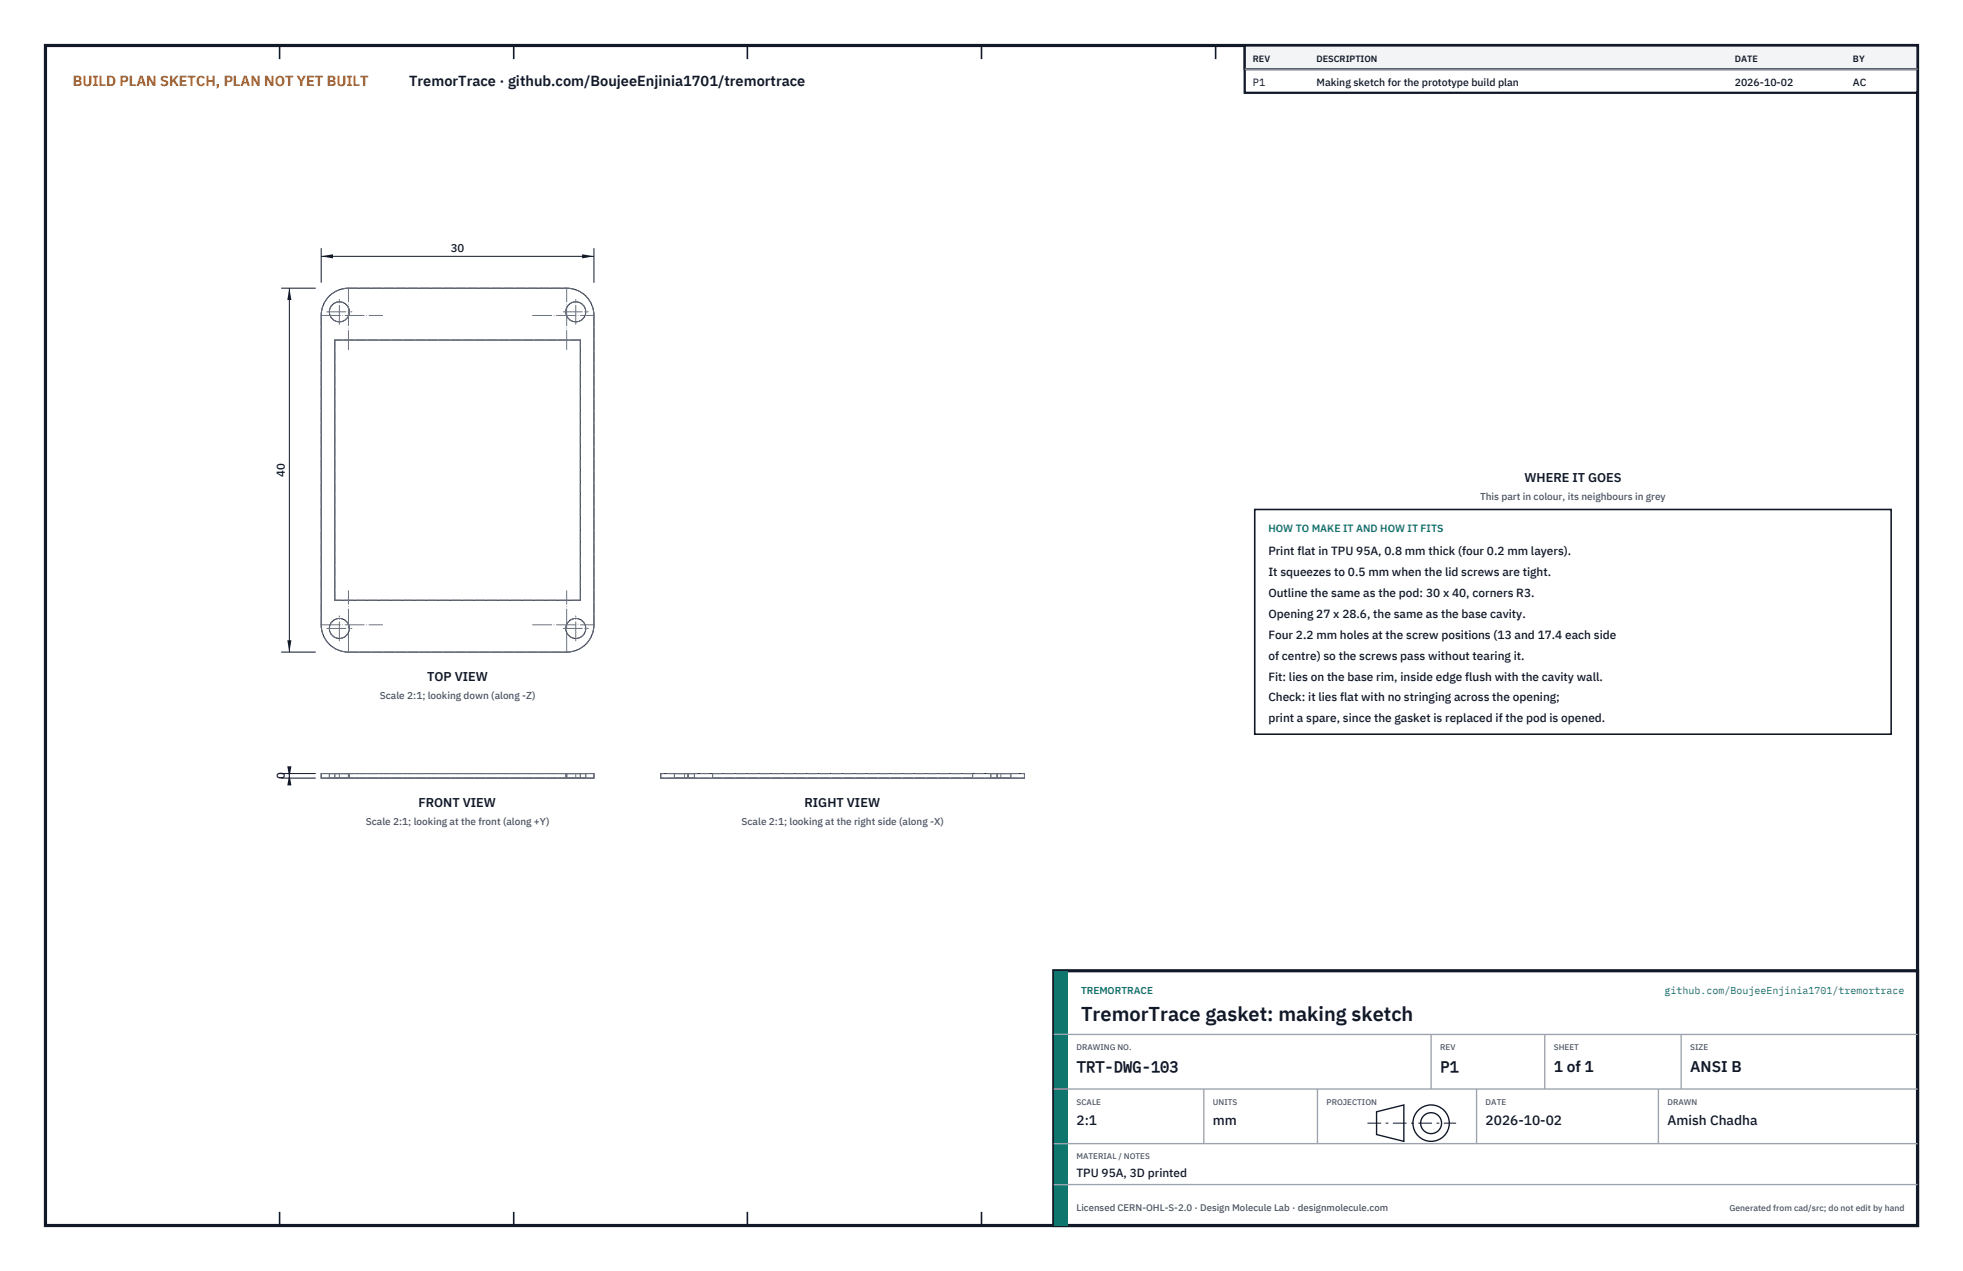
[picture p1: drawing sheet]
<svg xmlns="http://www.w3.org/2000/svg" width="432mm" height="279mm" viewBox="0 0 432 279" stroke-linecap="round" stroke-linejoin="round" font-family="sans-serif">
<defs><g id="words">
<text font-size="4.4" fill="#111827" x="237.8" y="224.4">TremorTrace gasket: making sketch</text>
<g font-size="3.4" fill="#111827">
<text x="236.8" y="235.6">TRT-DWG-103</text>
<text x="316.8" y="235.6">P1</text>
<text x="341.8" y="235.6">1 of 1</text>
<text x="371.8" y="235.6">ANSI B</text>
</g>
<text font-size="3.2" fill="#b45309" x="16" y="19">BUILD PLAN SKETCH, PLAN NOT YET BUILT</text>
<text font-size="3.2" fill="#111827" x="90" y="19">TremorTrace · github.com/BoujeeEnjinia1701/tremortrace</text>
<g font-size="3" fill="#111827">
<text x="236.8" y="247.2">2:1</text>
<text x="266.8" y="247.2">mm</text>
<text x="326.8" y="247.2">2026-10-02</text>
<text x="366.8" y="247.2">Amish Chadha</text>
</g>
<g font-size="2.8" fill="#111827">
<text x="335.3" y="106">WHERE IT GOES</text>
<text x="94" y="149.7">TOP VIEW</text>
<text x="92" y="177.4">FRONT VIEW</text>
<text x="177" y="177.4">RIGHT VIEW</text>
</g>
<g font-size="2.6" fill="#111827">
<text x="279" y="122">Print flat in TPU 95A, 0.8 mm thick (four 0.2 mm layers).</text>
<text x="279" y="126.6">It squeezes to 0.5 mm when the lid screws are tight.</text>
<text x="279" y="131.2">Outline the same as the pod: 30 x 40, corners R3.</text>
<text x="279" y="135.8">Opening 27 x 28.6, the same as the base cavity.</text>
<text x="279" y="140.4">Four 2.2 mm holes at the screw positions (13 and 17.4 each side</text>
<text x="279" y="145">of centre) so the screws pass without tearing it.</text>
<text x="279" y="149.6">Fit: lies on the base rim, inside edge flush with the cavity wall.</text>
<text x="279" y="154.2">Check: it lies flat with no stringing across the opening;</text>
<text x="279" y="158.8">print a spare, since the gasket is replaced if the pod is opened.</text>
<text x="236.8" y="258.8">TPU 95A, 3D printed</text>
</g>
<g font-size="2.5" fill="#111827">
<text x="99.2" y="55.4">30</text>
<text x="62.6" y="104.8" transform="rotate(-90 62.6 104.8)">40</text>
<text x="62.6" y="171.3" transform="rotate(-90 62.6 171.3)">0</text>
</g>
<g font-size="2.3" fill="#111827">
<text x="275.6" y="18.8">P1</text>
<text x="289.6" y="18.8">Making sketch for the prototype build plan</text>
<text x="381.6" y="18.8">2026-10-02</text>
<text x="407.6" y="18.8">AC</text>
</g>
<text font-size="2.3" fill="#0f766e" x="279" y="117">HOW TO MAKE IT AND HOW IT FITS</text>
<g font-size="2.2" fill="#4b5563">
<text x="325.6" y="110">This part in colour, its neighbours in grey</text>
<text x="83.6" y="153.7">Scale 2:1; looking down (along -Z)</text>
<text x="80.5" y="181.4">Scale 2:1; looking at the front (along +Y)</text>
<text x="163.1" y="181.4">Scale 2:1; looking at the right side (along -X)</text>
</g>
<g font-size="2.2" fill="#0f766e">
<text x="237.8" y="218.4">TREMORTRACE</text>
<text x="366.1" y="218.4">github.com/BoujeeEnjinia1701/tremortrace</text>
</g>
<text font-size="2.1" fill="#4b5563" x="236.8" y="266.2">Licensed CERN-OHL-S-2.0 · Design Molecule Lab · designmolecule.com</text>
<g font-size="2" fill="#111827">
<text x="275.6" y="13.6">REV</text>
<text x="289.6" y="13.6">DESCRIPTION</text>
<text x="381.6" y="13.6">DATE</text>
<text x="407.6" y="13.6">BY</text>
</g>
<text font-size="1.9" fill="#4b5563" x="380.4" y="266.2">Generated from cad/src; do not edit by hand</text>
<g font-size="1.8" fill="#4b5563">
<text x="236.8" y="230.8">DRAWING NO.</text>
<text x="316.8" y="230.8">REV</text>
<text x="341.8" y="230.8">SHEET</text>
<text x="371.8" y="230.8">SIZE</text>
<text x="236.8" y="242.8">SCALE</text>
<text x="266.8" y="242.8">UNITS</text>
<text x="291.8" y="242.8">PROJECTION</text>
<text x="326.8" y="242.8">DATE</text>
<text x="366.8" y="242.8">DRAWN</text>
<text x="236.8" y="254.8">MATERIAL / NOTES</text>
</g>
</g></defs>
<path d="M10 10h411.8v259.4h-411.8z" fill="none" stroke="#111827" stroke-width=".7" stroke-linecap="butt"/>
<g fill="none" stroke="#111827" stroke-width=".35">
<path d="M61.5 10v3M113 10v3M164.4 10v3M215.9 10v3M267.4 10v3M318.9 10v3M370.3 10v3M61.5 266.4v3M113 266.4v3M164.4 266.4v3M215.9 266.4v3M267.4 266.4v3"/>
<path d="M318.9 266.4v3M370.3 266.4v3"/>
</g>
<g fill="none" stroke="#111727" stroke-width=".22">
<path d="M72.4 65.1l1.1-.8 1.2-.6 2-.4h48a6 6 0 0 1 6 6v68.1a6 6 0 0 1-6 6h-48a6 6 0 0 1-6-6v-68.1l.3-1.9 .6-1.2zM73.7 74.8h54v57.1h-54zM76.7 170h-6v1.1h6M76.7 170h48M76.7 171.1h48M76.7 170v1.1M124.7 170h6v1.1h-6M124.7 170v1.1M151.3 170h-5.9v1.1h5.9M151.3 170h74.1v1.1h-74.1M151.3 170v1.1M219.4 170v1.1"/>
<circle cx="74.7" cy="68.5" r="2.2"/>
<circle cx="126.7" cy="68.5" r="2.2"/>
<circle cx="74.7" cy="138.2" r="2.2"/>
<circle cx="126.7" cy="138.2" r="2.2"/>
</g>
<g fill="none" stroke="#6a7180" stroke-width=".22" stroke-dasharray="2.1 .5">
<path d="M70.7 69.3a6 6 0 0 1 6-6M76.7 63.3h48M127.7 74.8h-54M130.7 69.3a6 6 0 0 0-6-6M70.7 137.4v-68.1M70.7 137.4a6 6 0 0 0 6 6M73.7 131.9v-57.1M127.7 131.9h-54M127.7 131.9v-57.1M130.7 137.4a6 6 0 0 1-6 6M130.7 137.4v-68.1M76.7 143.4h48"/>
<path d="M70.7 171.1v-1.1M70.7 170h6M70.7 171.1h6M72.5 170h4.4M72.5 171.1h4.4M72.5 171.1v-1.1M73.7 171.1v-1.1M76.7 170h48M76.7 171.1h48M76.7 171.1v-1.1M76.9 170h-4.4M76.9 171.1h-4.4"/>
<path d="M76.9 171.1v-1.1M124.5 170h4.4M124.5 171.1h4.4M124.5 171.1v-1.1M124.7 171.1v-1.1M127.7 170h-54M127.7 171.1h-54M127.7 171.1v-1.1M128.9 170h-4.4M128.9 171.1h-4.4M128.9 171.1v-1.1M130.7 170h-6"/>
<path d="M130.7 171.1h-6M130.7 171.1v-1.1M145.4 171.1v-1.1M148.4 170h2.1M148.4 171.1h2.1M148.4 171.1v-1.1M150.5 170h2.2M150.5 171.1h2.2M151.3 170h68.1M151.3 171.1h68.1M151.3 170h-5.9M151.3 171.1h-5.9"/>
<path d="M151.3 171.1v-1.1M152.7 170h-4.3M152.7 171.1h-4.3M152.7 171.1v-1.1M156.8 170h57.2M156.8 171.1h57.2M156.8 171.1v-1.1M214 171.1v-1.1M218 170h2.1M218 171.1h2.1M218 171.1v-1.1M219.4 170h6"/>
<path d="M219.4 171.1h6M219.4 171.1v-1.1M220.1 170h2.3M220.1 171.1h2.3M222.4 170h-4.4M222.4 171.1h-4.4M222.4 171.1v-1.1M225.4 171.1v-1.1"/>
<circle cx="74.7" cy="68.5" r="2.2"/>
<circle cx="126.7" cy="68.5" r="2.2"/>
<circle cx="74.7" cy="138.2" r="2.2"/>
<circle cx="126.7" cy="138.2" r="2.2"/>
</g>
<g fill="none" stroke="#6a7180" stroke-width=".22" stroke-dasharray="4.2 .5 0 .5">
<path d="M70.7 69.3h13.5M71.9 68.5h5.5M74.7 71.3v-5.5M76.7 76.9v-13.6M117.2 69.3h13.5M123.9 68.5h5.5M124.7 76.9v-13.6M126.7 71.3v-5.5M70.7 137.4h13.5M71.9 138.1h5.5M117.2 137.4h13.5M123.9 138.1h5.5"/>
<path d="M74.7 140.9v-5.5M76.7 143.4v-13.6M124.7 143.4v-13.6M126.7 140.9v-5.5M74.7 171.1v-1.1M76.7 171.1v-1.1M124.7 171.1v-1.1M126.7 171.1v-1.1M150.5 171.1v-1.1M151.3 171.1v-1.1M219.4 171.1v-1.1M220.1 171.1v-1.1"/>
</g>
<path d="M70.7 54.5v7.6M70.7 56.3h60M130.7 54.5v7.6" fill="none" stroke="#111827" stroke-width=".22"/>
<path d="M70.7 56.3l2.6-.4v.9zM128.1 55.9v.9l2.6-.5z" fill="#111827"/>
<path d="M61.9 63.3h7.6M63.7 63.3v80.1M61.9 143.4h7.6" fill="none" stroke="#111827" stroke-width=".22"/>
<path d="M63.7 63.3l-.5 2.7h.9zM63.2 140.8h.9l-.4 2.6z" fill="#111827"/>
<path d="M61.9 170h7.6M61.9 171.1h7.6M63.7 170v1.1" fill="none" stroke="#111827" stroke-width=".22"/>
<path d="M63.7 170l-.5 2.7h.9zM63.2 168.4h.9l-.4 2.7z" fill="#111827"/>
<path d="M276 112h140v49.4h-140z" fill="#fff" stroke="#111827" stroke-width=".35"/>
<path d="M273.8 10h148v10.4h-148z" fill="#fff" stroke="#111827" stroke-width=".5"/>
<path d="M273.8 10h148v5.2h-148z" fill="#f3f4f6" stroke="#111827" stroke-width=".5"/>
<path d="M273.8 15.2h148" fill="none" stroke="#9ca3af" stroke-width=".3"/>
<path d="M231.8 213.4h190v56h-190z" fill="#fff" stroke="#111827" stroke-width=".7" stroke-linecap="butt"/>
<path d="M231.8 213.4h3v56h-3z" fill="#0f766e"/>
<path d="M231.8 227.4h190M231.8 239.4h190M264.8 239.4v12M289.8 239.4v12M314.8 227.4v12M324.8 239.4v12M339.8 227.4v12M364.8 239.4v12M369.8 227.4v12M231.8 251.4h190M231.8 260.4h190" fill="none" stroke="#9ca3af" stroke-width=".3"/>
<g fill="none" stroke="#111827" stroke-width=".3">
<path d="M302.8 244.4l6-1.5v8l-6-1.5z"/>
<circle cx="314.8" cy="246.9" r="4"/>
<circle cx="314.8" cy="246.9" r="2.3"/>
</g>
<path d="M300.8 246.9h19.5" fill="none" stroke="#111827" stroke-width=".22" stroke-dasharray="3 1 .6 1" stroke-linecap="butt"/>
<use href="#words"/>
</svg>
